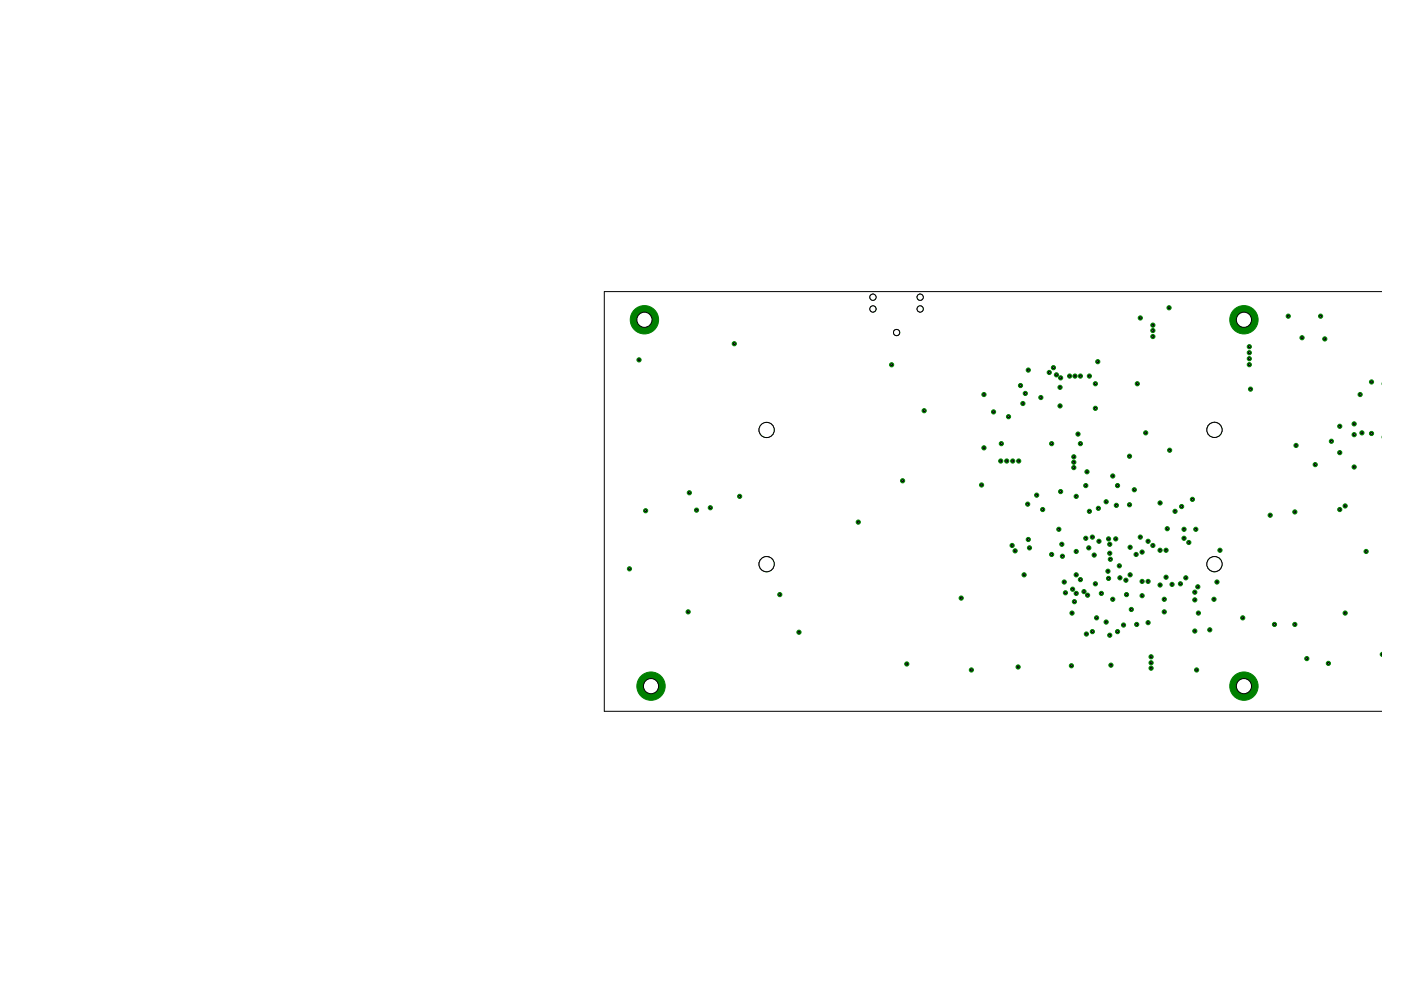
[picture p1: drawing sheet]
<svg xmlns="http://www.w3.org/2000/svg" width="297mm" height="210mm" viewBox="0 0 297 210" stroke-linecap="round" stroke-linejoin="round" font-family="sans-serif">
<circle cx="232.7" cy="76.7" r=".44" fill="#008000" stroke="#008000" stroke-width=".21"/>
<circle cx="232.7" cy="76.7" r=".19" fill="#fff" stroke="#000" stroke-width=".21"/>
<circle cx="224.7" cy="82.1" r=".44" fill="#008000" stroke="#008000" stroke-width=".21"/>
<circle cx="224.7" cy="82.1" r=".19" fill="#fff" stroke="#000" stroke-width=".21"/>
<circle cx="224.7" cy="86.1" r=".44" fill="#008000" stroke="#008000" stroke-width=".21"/>
<circle cx="224.7" cy="86.1" r=".19" fill="#fff" stroke="#000" stroke-width=".21"/>
<circle cx="232.2" cy="86.6" r=".44" fill="#008000" stroke="#008000" stroke-width=".21"/>
<circle cx="232.2" cy="86.6" r=".19" fill="#fff" stroke="#000" stroke-width=".21"/>
<circle cx="232.2" cy="81.4" r=".44" fill="#008000" stroke="#008000" stroke-width=".21"/>
<circle cx="232.2" cy="81.4" r=".19" fill="#fff" stroke="#000" stroke-width=".21"/>
<circle cx="226.8" cy="79.7" r=".44" fill="#008000" stroke="#008000" stroke-width=".21"/>
<circle cx="226.8" cy="79.7" r=".19" fill="#fff" stroke="#000" stroke-width=".21"/>
<circle cx="208.6" cy="83.7" r=".44" fill="#008000" stroke="#008000" stroke-width=".21"/>
<circle cx="208.6" cy="83.7" r=".19" fill="#fff" stroke="#000" stroke-width=".21"/>
<circle cx="210.7" cy="87.3" r=".44" fill="#008000" stroke="#008000" stroke-width=".21"/>
<circle cx="210.7" cy="87.3" r=".19" fill="#fff" stroke="#000" stroke-width=".21"/>
<circle cx="213.8" cy="88.3" r=".44" fill="#008000" stroke="#008000" stroke-width=".21"/>
<circle cx="213.8" cy="88.3" r=".19" fill="#fff" stroke="#000" stroke-width=".21"/>
<circle cx="231" cy="108.4" r=".44" fill="#008000" stroke="#008000" stroke-width=".21"/>
<circle cx="231" cy="108.4" r=".19" fill="#fff" stroke="#000" stroke-width=".21"/>
<circle cx="236.7" cy="107.1" r=".44" fill="#008000" stroke="#008000" stroke-width=".21"/>
<circle cx="236.7" cy="107.1" r=".19" fill="#fff" stroke="#000" stroke-width=".21"/>
<circle cx="249.1" cy="108.4" r=".44" fill="#008000" stroke="#008000" stroke-width=".21"/>
<circle cx="249.1" cy="108.4" r=".19" fill="#fff" stroke="#000" stroke-width=".21"/>
<circle cx="237.3" cy="120" r=".44" fill="#008000" stroke="#008000" stroke-width=".21"/>
<circle cx="237.3" cy="120" r=".19" fill="#fff" stroke="#000" stroke-width=".21"/>
<circle cx="253.3" cy="125.6" r=".44" fill="#008000" stroke="#008000" stroke-width=".21"/>
<circle cx="253.3" cy="125.6" r=".19" fill="#fff" stroke="#000" stroke-width=".21"/>
<circle cx="258.7" cy="116.7" r=".44" fill="#008000" stroke="#008000" stroke-width=".21"/>
<circle cx="258.7" cy="116.7" r=".19" fill="#fff" stroke="#000" stroke-width=".21"/>
<circle cx="258" cy="123.4" r=".44" fill="#008000" stroke="#008000" stroke-width=".21"/>
<circle cx="258" cy="123.4" r=".19" fill="#fff" stroke="#000" stroke-width=".21"/>
<circle cx="252.8" cy="105.9" r=".44" fill="#008000" stroke="#008000" stroke-width=".21"/>
<circle cx="252.8" cy="105.9" r=".19" fill="#fff" stroke="#000" stroke-width=".21"/>
<circle cx="253.5" cy="112.2" r=".44" fill="#008000" stroke="#008000" stroke-width=".21"/>
<circle cx="253.5" cy="112.2" r=".19" fill="#fff" stroke="#000" stroke-width=".21"/>
<circle cx="254.1" cy="130" r=".44" fill="#008000" stroke="#008000" stroke-width=".21"/>
<circle cx="254.1" cy="130" r=".19" fill="#fff" stroke="#000" stroke-width=".21"/>
<circle cx="217.9" cy="106.9" r=".44" fill="#008000" stroke="#008000" stroke-width=".21"/>
<circle cx="217.9" cy="106.9" r=".19" fill="#fff" stroke="#000" stroke-width=".21"/>
<circle cx="243.4" cy="114.8" r=".44" fill="#008000" stroke="#008000" stroke-width=".21"/>
<circle cx="243.4" cy="114.8" r=".19" fill="#fff" stroke="#000" stroke-width=".21"/>
<circle cx="227.2" cy="141.2" r=".44" fill="#008000" stroke="#008000" stroke-width=".21"/>
<circle cx="227.2" cy="141.2" r=".19" fill="#fff" stroke="#000" stroke-width=".21"/>
<circle cx="235.5" cy="141" r=".44" fill="#008000" stroke="#008000" stroke-width=".21"/>
<circle cx="235.5" cy="141" r=".19" fill="#fff" stroke="#000" stroke-width=".21"/>
<circle cx="253.7" cy="142" r=".44" fill="#008000" stroke="#008000" stroke-width=".21"/>
<circle cx="253.7" cy="142" r=".19" fill="#fff" stroke="#000" stroke-width=".21"/>
<circle cx="263.5" cy="131" r=".44" fill="#008000" stroke="#008000" stroke-width=".21"/>
<circle cx="263.5" cy="131" r=".19" fill="#fff" stroke="#000" stroke-width=".21"/>
<circle cx="228.2" cy="105.2" r=".44" fill="#008000" stroke="#008000" stroke-width=".21"/>
<circle cx="228.2" cy="105.2" r=".19" fill="#fff" stroke="#000" stroke-width=".21"/>
<circle cx="230.5" cy="100" r=".44" fill="#008000" stroke="#008000" stroke-width=".21"/>
<circle cx="230.5" cy="100" r=".19" fill="#fff" stroke="#000" stroke-width=".21"/>
<circle cx="230.2" cy="103" r=".44" fill="#008000" stroke="#008000" stroke-width=".21"/>
<circle cx="230.2" cy="103" r=".19" fill="#fff" stroke="#000" stroke-width=".21"/>
<circle cx="236.9" cy="103" r=".44" fill="#008000" stroke="#008000" stroke-width=".21"/>
<circle cx="236.9" cy="103" r=".19" fill="#fff" stroke="#000" stroke-width=".21"/>
<circle cx="240.5" cy="103.8" r=".44" fill="#008000" stroke="#008000" stroke-width=".21"/>
<circle cx="240.5" cy="103.8" r=".19" fill="#fff" stroke="#000" stroke-width=".21"/>
<circle cx="218" cy="78.5" r=".44" fill="#008000" stroke="#008000" stroke-width=".21"/>
<circle cx="218" cy="78.5" r=".19" fill="#fff" stroke="#000" stroke-width=".21"/>
<circle cx="220.7" cy="84.3" r=".44" fill="#008000" stroke="#008000" stroke-width=".21"/>
<circle cx="220.7" cy="84.3" r=".19" fill="#fff" stroke="#000" stroke-width=".21"/>
<circle cx="241.1" cy="81.4" r=".44" fill="#008000" stroke="#008000" stroke-width=".21"/>
<circle cx="241.1" cy="81.4" r=".19" fill="#fff" stroke="#000" stroke-width=".21"/>
<circle cx="257.4" cy="127.1" r=".44" fill="#008000" stroke="#008000" stroke-width=".21"/>
<circle cx="257.4" cy="127.1" r=".19" fill="#fff" stroke="#000" stroke-width=".21"/>
<circle cx="256.5" cy="133.5" r=".44" fill="#008000" stroke="#008000" stroke-width=".21"/>
<circle cx="256.5" cy="133.5" r=".19" fill="#fff" stroke="#000" stroke-width=".21"/>
<circle cx="265.1" cy="82.5" r=".44" fill="#008000" stroke="#008000" stroke-width=".21"/>
<circle cx="265.1" cy="82.5" r=".19" fill="#fff" stroke="#000" stroke-width=".21"/>
<circle cx="276.1" cy="71.6" r=".44" fill="#008000" stroke="#008000" stroke-width=".21"/>
<circle cx="276.1" cy="71.6" r=".19" fill="#fff" stroke="#000" stroke-width=".21"/>
<circle cx="264.9" cy="77.3" r=".44" fill="#008000" stroke="#008000" stroke-width=".21"/>
<circle cx="264.9" cy="77.3" r=".19" fill="#fff" stroke="#000" stroke-width=".21"/>
<circle cx="280.9" cy="71.9" r=".44" fill="#008000" stroke="#008000" stroke-width=".21"/>
<circle cx="280.9" cy="71.9" r=".19" fill="#fff" stroke="#000" stroke-width=".21"/>
<circle cx="216.4" cy="81.7" r=".44" fill="#008000" stroke="#008000" stroke-width=".21"/>
<circle cx="216.4" cy="81.7" r=".19" fill="#fff" stroke="#000" stroke-width=".21"/>
<circle cx="242.9" cy="91.8" r=".44" fill="#008000" stroke="#008000" stroke-width=".21"/>
<circle cx="242.9" cy="91.8" r=".19" fill="#fff" stroke="#000" stroke-width=".21"/>
<circle cx="239.5" cy="96.7" r=".44" fill="#008000" stroke="#008000" stroke-width=".21"/>
<circle cx="239.5" cy="96.7" r=".19" fill="#fff" stroke="#000" stroke-width=".21"/>
<circle cx="229.1" cy="94.1" r=".44" fill="#008000" stroke="#008000" stroke-width=".21"/>
<circle cx="229.1" cy="94.1" r=".19" fill="#fff" stroke="#000" stroke-width=".21"/>
<circle cx="223" cy="94.1" r=".44" fill="#008000" stroke="#008000" stroke-width=".21"/>
<circle cx="223" cy="94.1" r=".19" fill="#fff" stroke="#000" stroke-width=".21"/>
<circle cx="212.3" cy="94.1" r=".44" fill="#008000" stroke="#008000" stroke-width=".21"/>
<circle cx="212.3" cy="94.1" r=".19" fill="#fff" stroke="#000" stroke-width=".21"/>
<circle cx="208.6" cy="95" r=".44" fill="#008000" stroke="#008000" stroke-width=".21"/>
<circle cx="208.6" cy="95" r=".19" fill="#fff" stroke="#000" stroke-width=".21"/>
<circle cx="208.1" cy="102.8" r=".44" fill="#008000" stroke="#008000" stroke-width=".21"/>
<circle cx="208.1" cy="102.8" r=".19" fill="#fff" stroke="#000" stroke-width=".21"/>
<circle cx="191.4" cy="101.9" r=".44" fill="#008000" stroke="#008000" stroke-width=".21"/>
<circle cx="191.4" cy="101.9" r=".19" fill="#fff" stroke="#000" stroke-width=".21"/>
<circle cx="182" cy="110.7" r=".44" fill="#008000" stroke="#008000" stroke-width=".21"/>
<circle cx="182" cy="110.7" r=".19" fill="#fff" stroke="#000" stroke-width=".21"/>
<circle cx="156.8" cy="105.2" r=".44" fill="#008000" stroke="#008000" stroke-width=".21"/>
<circle cx="156.8" cy="105.2" r=".19" fill="#fff" stroke="#000" stroke-width=".21"/>
<circle cx="165.3" cy="126.1" r=".44" fill="#008000" stroke="#008000" stroke-width=".21"/>
<circle cx="165.3" cy="126.1" r=".19" fill="#fff" stroke="#000" stroke-width=".21"/>
<circle cx="145.9" cy="129.7" r=".44" fill="#008000" stroke="#008000" stroke-width=".21"/>
<circle cx="145.9" cy="129.7" r=".19" fill="#fff" stroke="#000" stroke-width=".21"/>
<circle cx="169.4" cy="134" r=".44" fill="#008000" stroke="#008000" stroke-width=".21"/>
<circle cx="169.4" cy="134" r=".19" fill="#fff" stroke="#000" stroke-width=".21"/>
<circle cx="192.3" cy="140.8" r=".44" fill="#008000" stroke="#008000" stroke-width=".21"/>
<circle cx="192.3" cy="140.8" r=".19" fill="#fff" stroke="#000" stroke-width=".21"/>
<circle cx="206" cy="142" r=".44" fill="#008000" stroke="#008000" stroke-width=".21"/>
<circle cx="206" cy="142" r=".19" fill="#fff" stroke="#000" stroke-width=".21"/>
<circle cx="215.9" cy="141.4" r=".44" fill="#008000" stroke="#008000" stroke-width=".21"/>
<circle cx="215.9" cy="141.4" r=".19" fill="#fff" stroke="#000" stroke-width=".21"/>
<circle cx="155.7" cy="72.9" r=".44" fill="#008000" stroke="#008000" stroke-width=".21"/>
<circle cx="155.7" cy="72.9" r=".19" fill="#fff" stroke="#000" stroke-width=".21"/>
<circle cx="280" cy="67" r=".44" fill="#008000" stroke="#008000" stroke-width=".21"/>
<circle cx="280" cy="67" r=".19" fill="#fff" stroke="#000" stroke-width=".21"/>
<circle cx="273.1" cy="67" r=".44" fill="#008000" stroke="#008000" stroke-width=".21"/>
<circle cx="273.1" cy="67" r=".19" fill="#fff" stroke="#000" stroke-width=".21"/>
<circle cx="135.5" cy="76.3" r=".44" fill="#008000" stroke="#008000" stroke-width=".21"/>
<circle cx="135.5" cy="76.3" r=".19" fill="#fff" stroke="#000" stroke-width=".21"/>
<circle cx="239.6" cy="116" r=".44" fill="#008000" stroke="#008000" stroke-width=".21"/>
<circle cx="239.6" cy="116" r=".19" fill="#fff" stroke="#000" stroke-width=".21"/>
<circle cx="225.1" cy="115.4" r=".44" fill="#008000" stroke="#008000" stroke-width=".21"/>
<circle cx="225.1" cy="115.4" r=".19" fill="#fff" stroke="#000" stroke-width=".21"/>
<circle cx="235.3" cy="115.4" r=".44" fill="#008000" stroke="#008000" stroke-width=".21"/>
<circle cx="235.3" cy="115.4" r=".19" fill="#fff" stroke="#000" stroke-width=".21"/>
<circle cx="235.3" cy="117.3" r=".44" fill="#008000" stroke="#008000" stroke-width=".21"/>
<circle cx="235.3" cy="117.3" r=".19" fill="#fff" stroke="#000" stroke-width=".21"/>
<circle cx="251.4" cy="122.5" r=".44" fill="#008000" stroke="#008000" stroke-width=".21"/>
<circle cx="251.4" cy="122.5" r=".19" fill="#fff" stroke="#000" stroke-width=".21"/>
<circle cx="254" cy="124.4" r=".44" fill="#008000" stroke="#008000" stroke-width=".21"/>
<circle cx="254" cy="124.4" r=".19" fill="#fff" stroke="#000" stroke-width=".21"/>
<circle cx="217.1" cy="121.9" r=".44" fill="#008000" stroke="#008000" stroke-width=".21"/>
<circle cx="217.1" cy="121.9" r=".19" fill="#fff" stroke="#000" stroke-width=".21"/>
<circle cx="222.5" cy="79" r=".44" fill="#008000" stroke="#008000" stroke-width=".21"/>
<circle cx="222.5" cy="79" r=".19" fill="#fff" stroke="#000" stroke-width=".21"/>
<circle cx="212.2" cy="97.7" r=".44" fill="#008000" stroke="#008000" stroke-width=".21"/>
<circle cx="212.2" cy="97.7" r=".19" fill="#fff" stroke="#000" stroke-width=".21"/>
<circle cx="195.9" cy="87.1" r=".44" fill="#008000" stroke="#008000" stroke-width=".21"/>
<circle cx="195.9" cy="87.1" r=".19" fill="#fff" stroke="#000" stroke-width=".21"/>
<circle cx="248" cy="95.5" r=".44" fill="#008000" stroke="#008000" stroke-width=".21"/>
<circle cx="248" cy="95.5" r=".19" fill="#fff" stroke="#000" stroke-width=".21"/>
<circle cx="230.2" cy="114.1" r=".44" fill="#008000" stroke="#008000" stroke-width=".21"/>
<circle cx="230.2" cy="114.1" r=".19" fill="#fff" stroke="#000" stroke-width=".21"/>
<circle cx="218" cy="114.4" r=".44" fill="#008000" stroke="#008000" stroke-width=".21"/>
<circle cx="218" cy="114.4" r=".19" fill="#fff" stroke="#000" stroke-width=".21"/>
<circle cx="214.6" cy="115.7" r=".44" fill="#008000" stroke="#008000" stroke-width=".21"/>
<circle cx="214.6" cy="115.7" r=".19" fill="#fff" stroke="#000" stroke-width=".21"/>
<circle cx="224.9" cy="80.1" r=".44" fill="#008000" stroke="#008000" stroke-width=".21"/>
<circle cx="224.9" cy="80.1" r=".19" fill="#fff" stroke="#000" stroke-width=".21"/>
<circle cx="216" cy="97.7" r=".44" fill="#008000" stroke="#008000" stroke-width=".21"/>
<circle cx="216" cy="97.7" r=".19" fill="#fff" stroke="#000" stroke-width=".21"/>
<circle cx="235.4" cy="118.6" r=".44" fill="#008000" stroke="#008000" stroke-width=".21"/>
<circle cx="235.4" cy="118.6" r=".19" fill="#fff" stroke="#000" stroke-width=".21"/>
<circle cx="233" cy="114.8" r=".44" fill="#008000" stroke="#008000" stroke-width=".21"/>
<circle cx="233" cy="114.8" r=".19" fill="#fff" stroke="#000" stroke-width=".21"/>
<circle cx="218.3" cy="116.2" r=".44" fill="#008000" stroke="#008000" stroke-width=".21"/>
<circle cx="218.3" cy="116.2" r=".19" fill="#fff" stroke="#000" stroke-width=".21"/>
<circle cx="215.2" cy="116.8" r=".44" fill="#008000" stroke="#008000" stroke-width=".21"/>
<circle cx="215.2" cy="116.8" r=".19" fill="#fff" stroke="#000" stroke-width=".21"/>
<circle cx="224" cy="79.5" r=".44" fill="#008000" stroke="#008000" stroke-width=".21"/>
<circle cx="224" cy="79.5" r=".19" fill="#fff" stroke="#000" stroke-width=".21"/>
<circle cx="214.7" cy="97.7" r=".44" fill="#008000" stroke="#008000" stroke-width=".21"/>
<circle cx="214.7" cy="97.7" r=".19" fill="#fff" stroke="#000" stroke-width=".21"/>
<circle cx="224.5" cy="112.2" r=".44" fill="#008000" stroke="#008000" stroke-width=".21"/>
<circle cx="224.5" cy="112.2" r=".19" fill="#fff" stroke="#000" stroke-width=".21"/>
<circle cx="239.5" cy="107" r=".44" fill="#008000" stroke="#008000" stroke-width=".21"/>
<circle cx="239.5" cy="107" r=".19" fill="#fff" stroke="#000" stroke-width=".21"/>
<circle cx="219.8" cy="105" r=".44" fill="#008000" stroke="#008000" stroke-width=".21"/>
<circle cx="219.8" cy="105" r=".19" fill="#fff" stroke="#000" stroke-width=".21"/>
<circle cx="246" cy="106.6" r=".44" fill="#008000" stroke="#008000" stroke-width=".21"/>
<circle cx="246" cy="106.6" r=".19" fill="#fff" stroke="#000" stroke-width=".21"/>
<circle cx="221.1" cy="108" r=".44" fill="#008000" stroke="#008000" stroke-width=".21"/>
<circle cx="221.1" cy="108" r=".19" fill="#fff" stroke="#000" stroke-width=".21"/>
<circle cx="232.9" cy="107.8" r=".44" fill="#008000" stroke="#008000" stroke-width=".21"/>
<circle cx="232.9" cy="107.8" r=".19" fill="#fff" stroke="#000" stroke-width=".21"/>
<circle cx="224.9" cy="104.2" r=".44" fill="#008000" stroke="#008000" stroke-width=".21"/>
<circle cx="224.9" cy="104.2" r=".19" fill="#fff" stroke="#000" stroke-width=".21"/>
<circle cx="250.5" cy="107.4" r=".44" fill="#008000" stroke="#008000" stroke-width=".21"/>
<circle cx="250.5" cy="107.4" r=".19" fill="#fff" stroke="#000" stroke-width=".21"/>
<circle cx="240.9" cy="117.6" r=".44" fill="#008000" stroke="#008000" stroke-width=".21"/>
<circle cx="240.9" cy="117.6" r=".19" fill="#fff" stroke="#000" stroke-width=".21"/>
<circle cx="225.3" cy="117.9" r=".44" fill="#008000" stroke="#008000" stroke-width=".21"/>
<circle cx="225.3" cy="117.9" r=".19" fill="#fff" stroke="#000" stroke-width=".21"/>
<circle cx="230.8" cy="116.2" r=".44" fill="#008000" stroke="#008000" stroke-width=".21"/>
<circle cx="230.8" cy="116.2" r=".19" fill="#fff" stroke="#000" stroke-width=".21"/>
<circle cx="232" cy="117.7" r=".44" fill="#008000" stroke="#008000" stroke-width=".21"/>
<circle cx="232" cy="117.7" r=".19" fill="#fff" stroke="#000" stroke-width=".21"/>
<circle cx="223" cy="117.6" r=".44" fill="#008000" stroke="#008000" stroke-width=".21"/>
<circle cx="223" cy="117.6" r=".19" fill="#fff" stroke="#000" stroke-width=".21"/>
<circle cx="233.5" cy="125.8" r=".44" fill="#008000" stroke="#008000" stroke-width=".21"/>
<circle cx="233.5" cy="125.8" r=".19" fill="#fff" stroke="#000" stroke-width=".21"/>
<circle cx="235" cy="114.3" r=".44" fill="#008000" stroke="#008000" stroke-width=".21"/>
<circle cx="235" cy="114.3" r=".19" fill="#fff" stroke="#000" stroke-width=".21"/>
<circle cx="236.6" cy="114.3" r=".44" fill="#008000" stroke="#008000" stroke-width=".21"/>
<circle cx="236.6" cy="114.3" r=".19" fill="#fff" stroke="#000" stroke-width=".21"/>
<circle cx="242.1" cy="117.1" r=".44" fill="#008000" stroke="#008000" stroke-width=".21"/>
<circle cx="242.1" cy="117.1" r=".19" fill="#fff" stroke="#000" stroke-width=".21"/>
<circle cx="244.1" cy="141.7" r=".44" fill="#008000" stroke="#008000" stroke-width=".21"/>
<circle cx="244.1" cy="141.7" r=".19" fill="#fff" stroke="#000" stroke-width=".21"/>
<circle cx="244.4" cy="115.7" r=".44" fill="#008000" stroke="#008000" stroke-width=".21"/>
<circle cx="244.4" cy="115.7" r=".19" fill="#fff" stroke="#000" stroke-width=".21"/>
<circle cx="246" cy="116.7" r=".44" fill="#008000" stroke="#008000" stroke-width=".21"/>
<circle cx="246" cy="116.7" r=".19" fill="#fff" stroke="#000" stroke-width=".21"/>
<circle cx="241.8" cy="113.9" r=".44" fill="#008000" stroke="#008000" stroke-width=".21"/>
<circle cx="241.8" cy="113.9" r=".19" fill="#fff" stroke="#000" stroke-width=".21"/>
<circle cx="244.1" cy="140.5" r=".44" fill="#008000" stroke="#008000" stroke-width=".21"/>
<circle cx="244.1" cy="140.5" r=".19" fill="#fff" stroke="#000" stroke-width=".21"/>
<circle cx="247.2" cy="116.7" r=".44" fill="#008000" stroke="#008000" stroke-width=".21"/>
<circle cx="247.2" cy="116.7" r=".19" fill="#fff" stroke="#000" stroke-width=".21"/>
<circle cx="244.1" cy="139.3" r=".44" fill="#008000" stroke="#008000" stroke-width=".21"/>
<circle cx="244.1" cy="139.3" r=".19" fill="#fff" stroke="#000" stroke-width=".21"/>
<circle cx="250.3" cy="123.8" r=".44" fill="#008000" stroke="#008000" stroke-width=".21"/>
<circle cx="250.3" cy="123.8" r=".19" fill="#fff" stroke="#000" stroke-width=".21"/>
<circle cx="253.3" cy="133.8" r=".44" fill="#008000" stroke="#008000" stroke-width=".21"/>
<circle cx="253.3" cy="133.8" r=".19" fill="#fff" stroke="#000" stroke-width=".21"/>
<circle cx="253.3" cy="127.2" r=".44" fill="#008000" stroke="#008000" stroke-width=".21"/>
<circle cx="253.3" cy="127.2" r=".19" fill="#fff" stroke="#000" stroke-width=".21"/>
<circle cx="251" cy="114.1" r=".44" fill="#008000" stroke="#008000" stroke-width=".21"/>
<circle cx="251" cy="114.1" r=".19" fill="#fff" stroke="#000" stroke-width=".21"/>
<circle cx="251" cy="112.2" r=".44" fill="#008000" stroke="#008000" stroke-width=".21"/>
<circle cx="251" cy="112.2" r=".19" fill="#fff" stroke="#000" stroke-width=".21"/>
<circle cx="229.8" cy="125.4" r=".44" fill="#008000" stroke="#008000" stroke-width=".21"/>
<circle cx="229.8" cy="125.4" r=".19" fill="#fff" stroke="#000" stroke-width=".21"/>
<circle cx="229.1" cy="122.9" r=".44" fill="#008000" stroke="#008000" stroke-width=".21"/>
<circle cx="229.1" cy="122.9" r=".19" fill="#fff" stroke="#000" stroke-width=".21"/>
<circle cx="228.2" cy="125.8" r=".44" fill="#008000" stroke="#008000" stroke-width=".21"/>
<circle cx="228.2" cy="125.8" r=".19" fill="#fff" stroke="#000" stroke-width=".21"/>
<circle cx="228.2" cy="121.9" r=".44" fill="#008000" stroke="#008000" stroke-width=".21"/>
<circle cx="228.2" cy="121.9" r=".19" fill="#fff" stroke="#000" stroke-width=".21"/>
<circle cx="238.8" cy="126.1" r=".44" fill="#008000" stroke="#008000" stroke-width=".21"/>
<circle cx="238.8" cy="126.1" r=".19" fill="#fff" stroke="#000" stroke-width=".21"/>
<circle cx="235" cy="122.6" r=".44" fill="#008000" stroke="#008000" stroke-width=".21"/>
<circle cx="235" cy="122.6" r=".19" fill="#fff" stroke="#000" stroke-width=".21"/>
<circle cx="252.1" cy="115" r=".44" fill="#008000" stroke="#008000" stroke-width=".21"/>
<circle cx="252.1" cy="115" r=".19" fill="#fff" stroke="#000" stroke-width=".21"/>
<circle cx="247.5" cy="112.1" r=".44" fill="#008000" stroke="#008000" stroke-width=".21"/>
<circle cx="247.5" cy="112.1" r=".19" fill="#fff" stroke="#000" stroke-width=".21"/>
<circle cx="235.3" cy="134.7" r=".44" fill="#008000" stroke="#008000" stroke-width=".21"/>
<circle cx="235.3" cy="134.7" r=".19" fill="#fff" stroke="#000" stroke-width=".21"/>
<circle cx="235.9" cy="127.1" r=".44" fill="#008000" stroke="#008000" stroke-width=".21"/>
<circle cx="235.9" cy="127.1" r=".19" fill="#fff" stroke="#000" stroke-width=".21"/>
<circle cx="246.8" cy="127.1" r=".44" fill="#008000" stroke="#008000" stroke-width=".21"/>
<circle cx="246.8" cy="127.1" r=".19" fill="#fff" stroke="#000" stroke-width=".21"/>
<circle cx="248.5" cy="123.9" r=".44" fill="#008000" stroke="#008000" stroke-width=".21"/>
<circle cx="248.5" cy="123.9" r=".19" fill="#fff" stroke="#000" stroke-width=".21"/>
<circle cx="241" cy="132.4" r=".44" fill="#008000" stroke="#008000" stroke-width=".21"/>
<circle cx="241" cy="132.4" r=".19" fill="#fff" stroke="#000" stroke-width=".21"/>
<circle cx="247.2" cy="122.4" r=".44" fill="#008000" stroke="#008000" stroke-width=".21"/>
<circle cx="247.2" cy="122.4" r=".19" fill="#fff" stroke="#000" stroke-width=".21"/>
<circle cx="246" cy="124" r=".44" fill="#008000" stroke="#008000" stroke-width=".21"/>
<circle cx="246" cy="124" r=".19" fill="#fff" stroke="#000" stroke-width=".21"/>
<circle cx="246.8" cy="129.7" r=".44" fill="#008000" stroke="#008000" stroke-width=".21"/>
<circle cx="246.8" cy="129.7" r=".19" fill="#fff" stroke="#000" stroke-width=".21"/>
<circle cx="236.9" cy="133.9" r=".44" fill="#008000" stroke="#008000" stroke-width=".21"/>
<circle cx="236.9" cy="133.9" r=".19" fill="#fff" stroke="#000" stroke-width=".21"/>
<circle cx="237.4" cy="122.5" r=".44" fill="#008000" stroke="#008000" stroke-width=".21"/>
<circle cx="237.4" cy="122.5" r=".19" fill="#fff" stroke="#000" stroke-width=".21"/>
<circle cx="243.4" cy="132" r=".44" fill="#008000" stroke="#008000" stroke-width=".21"/>
<circle cx="243.4" cy="132" r=".19" fill="#fff" stroke="#000" stroke-width=".21"/>
<circle cx="243.4" cy="123.3" r=".44" fill="#008000" stroke="#008000" stroke-width=".21"/>
<circle cx="243.4" cy="123.3" r=".19" fill="#fff" stroke="#000" stroke-width=".21"/>
<circle cx="242.1" cy="126.3" r=".44" fill="#008000" stroke="#008000" stroke-width=".21"/>
<circle cx="242.1" cy="126.3" r=".19" fill="#fff" stroke="#000" stroke-width=".21"/>
<circle cx="242.1" cy="123.3" r=".44" fill="#008000" stroke="#008000" stroke-width=".21"/>
<circle cx="242.1" cy="123.3" r=".19" fill="#fff" stroke="#000" stroke-width=".21"/>
<circle cx="238.2" cy="132.5" r=".44" fill="#008000" stroke="#008000" stroke-width=".21"/>
<circle cx="238.2" cy="132.5" r=".19" fill="#fff" stroke="#000" stroke-width=".21"/>
<circle cx="238.7" cy="123" r=".44" fill="#008000" stroke="#008000" stroke-width=".21"/>
<circle cx="238.7" cy="123" r=".19" fill="#fff" stroke="#000" stroke-width=".21"/>
<circle cx="239.9" cy="129.2" r=".44" fill="#008000" stroke="#008000" stroke-width=".21"/>
<circle cx="239.9" cy="129.2" r=".19" fill="#fff" stroke="#000" stroke-width=".21"/>
<circle cx="239.6" cy="121.9" r=".44" fill="#008000" stroke="#008000" stroke-width=".21"/>
<circle cx="239.6" cy="121.9" r=".19" fill="#fff" stroke="#000" stroke-width=".21"/>
<circle cx="230.3" cy="134.4" r=".44" fill="#008000" stroke="#008000" stroke-width=".21"/>
<circle cx="230.3" cy="134.4" r=".19" fill="#fff" stroke="#000" stroke-width=".21"/>
<circle cx="230.6" cy="126.2" r=".44" fill="#008000" stroke="#008000" stroke-width=".21"/>
<circle cx="230.6" cy="126.2" r=".19" fill="#fff" stroke="#000" stroke-width=".21"/>
<circle cx="234.5" cy="131.9" r=".44" fill="#008000" stroke="#008000" stroke-width=".21"/>
<circle cx="234.5" cy="131.9" r=".19" fill="#fff" stroke="#000" stroke-width=".21"/>
<circle cx="232.2" cy="123.8" r=".44" fill="#008000" stroke="#008000" stroke-width=".21"/>
<circle cx="232.2" cy="123.8" r=".19" fill="#fff" stroke="#000" stroke-width=".21"/>
<circle cx="227.4" cy="124.9" r=".44" fill="#008000" stroke="#008000" stroke-width=".21"/>
<circle cx="227.4" cy="124.9" r=".19" fill="#fff" stroke="#000" stroke-width=".21"/>
<circle cx="227.8" cy="127.6" r=".44" fill="#008000" stroke="#008000" stroke-width=".21"/>
<circle cx="227.8" cy="127.6" r=".19" fill="#fff" stroke="#000" stroke-width=".21"/>
<circle cx="231.6" cy="133.9" r=".44" fill="#008000" stroke="#008000" stroke-width=".21"/>
<circle cx="231.6" cy="133.9" r=".19" fill="#fff" stroke="#000" stroke-width=".21"/>
<circle cx="225.6" cy="123.4" r=".44" fill="#008000" stroke="#008000" stroke-width=".21"/>
<circle cx="225.6" cy="123.4" r=".19" fill="#fff" stroke="#000" stroke-width=".21"/>
<circle cx="232.5" cy="131" r=".44" fill="#008000" stroke="#008000" stroke-width=".21"/>
<circle cx="232.5" cy="131" r=".19" fill="#fff" stroke="#000" stroke-width=".21"/>
<circle cx="228.2" cy="116.9" r=".44" fill="#008000" stroke="#008000" stroke-width=".21"/>
<circle cx="228.2" cy="116.9" r=".19" fill="#fff" stroke="#000" stroke-width=".21"/>
<circle cx="227.3" cy="130" r=".44" fill="#008000" stroke="#008000" stroke-width=".21"/>
<circle cx="227.3" cy="130" r=".19" fill="#fff" stroke="#000" stroke-width=".21"/>
<circle cx="225.9" cy="125.7" r=".44" fill="#008000" stroke="#008000" stroke-width=".21"/>
<circle cx="225.9" cy="125.7" r=".19" fill="#fff" stroke="#000" stroke-width=".21"/>
<circle cx="234.9" cy="121.1" r=".44" fill="#008000" stroke="#008000" stroke-width=".21"/>
<circle cx="234.9" cy="121.1" r=".19" fill="#fff" stroke="#000" stroke-width=".21"/>
<circle cx="231.6" cy="113.9" r=".44" fill="#008000" stroke="#008000" stroke-width=".21"/>
<circle cx="231.6" cy="113.9" r=".19" fill="#fff" stroke="#000" stroke-width=".21"/>
<circle cx="290.8" cy="81" r=".44" fill="#008000" stroke="#008000" stroke-width=".21"/>
<circle cx="290.8" cy="81" r=".19" fill="#fff" stroke="#000" stroke-width=".21"/>
<circle cx="290.8" cy="91.9" r=".44" fill="#008000" stroke="#008000" stroke-width=".21"/>
<circle cx="290.8" cy="91.9" r=".19" fill="#fff" stroke="#000" stroke-width=".21"/>
<circle cx="281.6" cy="140.7" r=".44" fill="#008000" stroke="#008000" stroke-width=".21"/>
<circle cx="281.6" cy="140.7" r=".19" fill="#fff" stroke="#000" stroke-width=".21"/>
<circle cx="287.1" cy="89.9" r=".44" fill="#008000" stroke="#008000" stroke-width=".21"/>
<circle cx="287.1" cy="89.9" r=".19" fill="#fff" stroke="#000" stroke-width=".21"/>
<circle cx="287.1" cy="92.2" r=".44" fill="#008000" stroke="#008000" stroke-width=".21"/>
<circle cx="287.1" cy="92.2" r=".19" fill="#fff" stroke="#000" stroke-width=".21"/>
<circle cx="287.1" cy="99" r=".44" fill="#008000" stroke="#008000" stroke-width=".21"/>
<circle cx="287.1" cy="99" r=".19" fill="#fff" stroke="#000" stroke-width=".21"/>
<path d="M292.9 138.3l-.1 .8a.48 .48 0 0 1 .1-.8z" fill-rule="evenodd" fill="#008000" stroke="#008000" stroke-width=".21"/>
<path d="M292.9 138.6v.3z" fill-rule="evenodd" fill="#fff" stroke="#000" stroke-width=".21"/>
<circle cx="278.8" cy="98.5" r=".44" fill="#008000" stroke="#008000" stroke-width=".21"/>
<circle cx="278.8" cy="98.5" r=".19" fill="#fff" stroke="#000" stroke-width=".21"/>
<circle cx="284.1" cy="108" r=".44" fill="#008000" stroke="#008000" stroke-width=".21"/>
<circle cx="284.1" cy="108" r=".19" fill="#fff" stroke="#000" stroke-width=".21"/>
<circle cx="285.2" cy="130" r=".44" fill="#008000" stroke="#008000" stroke-width=".21"/>
<circle cx="285.2" cy="130" r=".19" fill="#fff" stroke="#000" stroke-width=".21"/>
<circle cx="285.2" cy="107.3" r=".44" fill="#008000" stroke="#008000" stroke-width=".21"/>
<circle cx="285.2" cy="107.3" r=".19" fill="#fff" stroke="#000" stroke-width=".21"/>
<circle cx="288.8" cy="91.8" r=".44" fill="#008000" stroke="#008000" stroke-width=".21"/>
<circle cx="288.8" cy="91.8" r=".19" fill="#fff" stroke="#000" stroke-width=".21"/>
<circle cx="288.4" cy="83.7" r=".44" fill="#008000" stroke="#008000" stroke-width=".21"/>
<circle cx="288.4" cy="83.7" r=".19" fill="#fff" stroke="#000" stroke-width=".21"/>
<circle cx="284.1" cy="96" r=".44" fill="#008000" stroke="#008000" stroke-width=".21"/>
<circle cx="284.1" cy="96" r=".19" fill="#fff" stroke="#000" stroke-width=".21"/>
<circle cx="244.4" cy="68.9" r=".44" fill="#008000" stroke="#008000" stroke-width=".21"/>
<circle cx="244.4" cy="68.9" r=".19" fill="#fff" stroke="#000" stroke-width=".21"/>
<circle cx="264.9" cy="73.5" r=".44" fill="#008000" stroke="#008000" stroke-width=".21"/>
<circle cx="264.9" cy="73.5" r=".19" fill="#fff" stroke="#000" stroke-width=".21"/>
<circle cx="244.4" cy="70.1" r=".44" fill="#008000" stroke="#008000" stroke-width=".21"/>
<circle cx="244.4" cy="70.1" r=".19" fill="#fff" stroke="#000" stroke-width=".21"/>
<circle cx="264.9" cy="74.8" r=".44" fill="#008000" stroke="#008000" stroke-width=".21"/>
<circle cx="264.9" cy="74.8" r=".19" fill="#fff" stroke="#000" stroke-width=".21"/>
<circle cx="274.8" cy="94.4" r=".44" fill="#008000" stroke="#008000" stroke-width=".21"/>
<circle cx="274.8" cy="94.4" r=".19" fill="#fff" stroke="#000" stroke-width=".21"/>
<circle cx="269.3" cy="109.2" r=".44" fill="#008000" stroke="#008000" stroke-width=".21"/>
<circle cx="269.3" cy="109.2" r=".19" fill="#fff" stroke="#000" stroke-width=".21"/>
<circle cx="274.5" cy="108.5" r=".44" fill="#008000" stroke="#008000" stroke-width=".21"/>
<circle cx="274.5" cy="108.5" r=".19" fill="#fff" stroke="#000" stroke-width=".21"/>
<circle cx="270.2" cy="132.4" r=".44" fill="#008000" stroke="#008000" stroke-width=".21"/>
<circle cx="270.2" cy="132.4" r=".19" fill="#fff" stroke="#000" stroke-width=".21"/>
<circle cx="274.5" cy="132.4" r=".44" fill="#008000" stroke="#008000" stroke-width=".21"/>
<circle cx="274.5" cy="132.4" r=".19" fill="#fff" stroke="#000" stroke-width=".21"/>
<circle cx="216.9" cy="85.6" r=".44" fill="#008000" stroke="#008000" stroke-width=".21"/>
<circle cx="216.9" cy="85.6" r=".19" fill="#fff" stroke="#000" stroke-width=".21"/>
<circle cx="189" cy="77.3" r=".44" fill="#008000" stroke="#008000" stroke-width=".21"/>
<circle cx="189" cy="77.3" r=".19" fill="#fff" stroke="#000" stroke-width=".21"/>
<circle cx="136.9" cy="108.3" r=".44" fill="#008000" stroke="#008000" stroke-width=".21"/>
<circle cx="136.9" cy="108.3" r=".19" fill="#fff" stroke="#000" stroke-width=".21"/>
<circle cx="133.5" cy="120.6" r=".44" fill="#008000" stroke="#008000" stroke-width=".21"/>
<circle cx="133.5" cy="120.6" r=".19" fill="#fff" stroke="#000" stroke-width=".21"/>
<circle cx="150.6" cy="107.7" r=".44" fill="#008000" stroke="#008000" stroke-width=".21"/>
<circle cx="150.6" cy="107.7" r=".19" fill="#fff" stroke="#000" stroke-width=".21"/>
<circle cx="284.1" cy="90.4" r=".44" fill="#008000" stroke="#008000" stroke-width=".21"/>
<circle cx="284.1" cy="90.4" r=".19" fill="#fff" stroke="#000" stroke-width=".21"/>
<circle cx="282.3" cy="93.6" r=".44" fill="#008000" stroke="#008000" stroke-width=".21"/>
<circle cx="282.3" cy="93.6" r=".19" fill="#fff" stroke="#000" stroke-width=".21"/>
<circle cx="227.7" cy="98" r=".44" fill="#008000" stroke="#008000" stroke-width=".21"/>
<circle cx="227.7" cy="98" r=".19" fill="#fff" stroke="#000" stroke-width=".21"/>
<circle cx="227.7" cy="96.9" r=".44" fill="#008000" stroke="#008000" stroke-width=".21"/>
<circle cx="227.7" cy="96.9" r=".19" fill="#fff" stroke="#000" stroke-width=".21"/>
<circle cx="227.7" cy="99.1" r=".44" fill="#008000" stroke="#008000" stroke-width=".21"/>
<circle cx="227.7" cy="99.1" r=".19" fill="#fff" stroke="#000" stroke-width=".21"/>
<circle cx="244.4" cy="71.4" r=".44" fill="#008000" stroke="#008000" stroke-width=".21"/>
<circle cx="244.4" cy="71.4" r=".19" fill="#fff" stroke="#000" stroke-width=".21"/>
<circle cx="264.9" cy="76.1" r=".44" fill="#008000" stroke="#008000" stroke-width=".21"/>
<circle cx="264.9" cy="76.1" r=".19" fill="#fff" stroke="#000" stroke-width=".21"/>
<circle cx="146.2" cy="104.5" r=".44" fill="#008000" stroke="#008000" stroke-width=".21"/>
<circle cx="146.2" cy="104.5" r=".19" fill="#fff" stroke="#000" stroke-width=".21"/>
<circle cx="147.7" cy="108.2" r=".44" fill="#008000" stroke="#008000" stroke-width=".21"/>
<circle cx="147.7" cy="108.2" r=".19" fill="#fff" stroke="#000" stroke-width=".21"/>
<circle cx="234.5" cy="106.4" r=".44" fill="#008000" stroke="#008000" stroke-width=".21"/>
<circle cx="234.5" cy="106.4" r=".19" fill="#fff" stroke="#000" stroke-width=".21"/>
<circle cx="241.8" cy="67.4" r=".44" fill="#008000" stroke="#008000" stroke-width=".21"/>
<circle cx="241.8" cy="67.4" r=".19" fill="#fff" stroke="#000" stroke-width=".21"/>
<circle cx="247.9" cy="65.3" r=".44" fill="#008000" stroke="#008000" stroke-width=".21"/>
<circle cx="247.9" cy="65.3" r=".19" fill="#fff" stroke="#000" stroke-width=".21"/>
<circle cx="203.8" cy="126.8" r=".44" fill="#008000" stroke="#008000" stroke-width=".21"/>
<circle cx="203.8" cy="126.8" r=".19" fill="#fff" stroke="#000" stroke-width=".21"/>
<circle cx="289.6" cy="116.9" r=".44" fill="#008000" stroke="#008000" stroke-width=".21"/>
<circle cx="289.6" cy="116.9" r=".19" fill="#fff" stroke="#000" stroke-width=".21"/>
<circle cx="228.6" cy="92" r=".44" fill="#008000" stroke="#008000" stroke-width=".21"/>
<circle cx="228.6" cy="92" r=".19" fill="#fff" stroke="#000" stroke-width=".21"/>
<circle cx="235.9" cy="100.9" r=".44" fill="#008000" stroke="#008000" stroke-width=".21"/>
<circle cx="235.9" cy="100.9" r=".19" fill="#fff" stroke="#000" stroke-width=".21"/>
<circle cx="223.4" cy="78" r=".44" fill="#008000" stroke="#008000" stroke-width=".21"/>
<circle cx="223.4" cy="78" r=".19" fill="#fff" stroke="#000" stroke-width=".21"/>
<circle cx="213.4" cy="97.7" r=".44" fill="#008000" stroke="#008000" stroke-width=".21"/>
<circle cx="213.4" cy="97.7" r=".19" fill="#fff" stroke="#000" stroke-width=".21"/>
<circle cx="277.1" cy="139.6" r=".44" fill="#008000" stroke="#008000" stroke-width=".21"/>
<circle cx="277.1" cy="139.6" r=".19" fill="#fff" stroke="#000" stroke-width=".21"/>
<circle cx="136.6" cy="67.8" r="3" fill="#008000" stroke="#008000" stroke-width=".21"/>
<circle cx="136.6" cy="67.8" r="1.61" fill="#fff" stroke="#000" stroke-width=".21"/>
<circle cx="263.7" cy="145.5" r="3" fill="#008000" stroke="#008000" stroke-width=".21"/>
<circle cx="263.7" cy="145.5" r="1.61" fill="#fff" stroke="#000" stroke-width=".21"/>
<circle cx="263.7" cy="67.8" r="3" fill="#008000" stroke="#008000" stroke-width=".21"/>
<circle cx="263.7" cy="67.8" r="1.61" fill="#fff" stroke="#000" stroke-width=".21"/>
<circle cx="138" cy="145.5" r="3" fill="#008000" stroke="#008000" stroke-width=".21"/>
<circle cx="138" cy="145.5" r="1.61" fill="#fff" stroke="#000" stroke-width=".21"/>
<circle cx="227.9" cy="79.7" r=".44" fill="#008000" stroke="#008000" stroke-width=".21"/>
<circle cx="227.9" cy="79.7" r=".19" fill="#fff" stroke="#000" stroke-width=".21"/>
<circle cx="231" cy="79.7" r=".44" fill="#008000" stroke="#008000" stroke-width=".21"/>
<circle cx="231" cy="79.7" r=".19" fill="#fff" stroke="#000" stroke-width=".21"/>
<circle cx="229.1" cy="79.7" r=".44" fill="#008000" stroke="#008000" stroke-width=".21"/>
<circle cx="229.1" cy="79.7" r=".19" fill="#fff" stroke="#000" stroke-width=".21"/>
<circle cx="217.4" cy="83.4" r=".44" fill="#008000" stroke="#008000" stroke-width=".21"/>
<circle cx="217.4" cy="83.4" r=".19" fill="#fff" stroke="#000" stroke-width=".21"/>
<g fill="none" stroke="#000" stroke-width=".21">
<path d="M292.9 61.8h-164.8v89h164.8"/>
<circle cx="257.5" cy="91.1" r="1.61"/>
</g>
<circle cx="257.5" cy="91.1" r="1.61" fill="#fff" stroke="#000" stroke-width=".21"/>
<circle cx="162.5" cy="119.6" r="1.61" fill="none" stroke="#000" stroke-width=".21"/>
<circle cx="162.5" cy="119.6" r="1.61" fill="#fff" stroke="#000" stroke-width=".21"/>
<circle cx="257.5" cy="119.6" r="1.61" fill="none" stroke="#000" stroke-width=".21"/>
<circle cx="257.5" cy="119.6" r="1.61" fill="#fff" stroke="#000" stroke-width=".21"/>
<circle cx="162.5" cy="91.2" r="1.61" fill="none" stroke="#000" stroke-width=".21"/>
<circle cx="162.5" cy="91.2" r="1.61" fill="#fff" stroke="#000" stroke-width=".21"/>
<circle cx="185.1" cy="63" r=".66" fill="none" stroke="#000" stroke-width=".21"/>
<circle cx="185.1" cy="63" r=".66" fill="#fff" stroke="#000" stroke-width=".21"/>
<circle cx="185.1" cy="65.5" r=".66" fill="none" stroke="#000" stroke-width=".21"/>
<circle cx="185.1" cy="65.5" r=".66" fill="#fff" stroke="#000" stroke-width=".21"/>
<circle cx="195.1" cy="65.5" r=".66" fill="none" stroke="#000" stroke-width=".21"/>
<circle cx="195.1" cy="65.5" r=".66" fill="#fff" stroke="#000" stroke-width=".21"/>
<circle cx="195.1" cy="63" r=".66" fill="none" stroke="#000" stroke-width=".21"/>
<circle cx="195.1" cy="63" r=".66" fill="#fff" stroke="#000" stroke-width=".21"/>
<circle cx="190.1" cy="70.5" r=".66" fill="none" stroke="#000" stroke-width=".21"/>
<circle cx="190.1" cy="70.5" r=".66" fill="#fff" stroke="#000" stroke-width=".21"/>
</svg>
